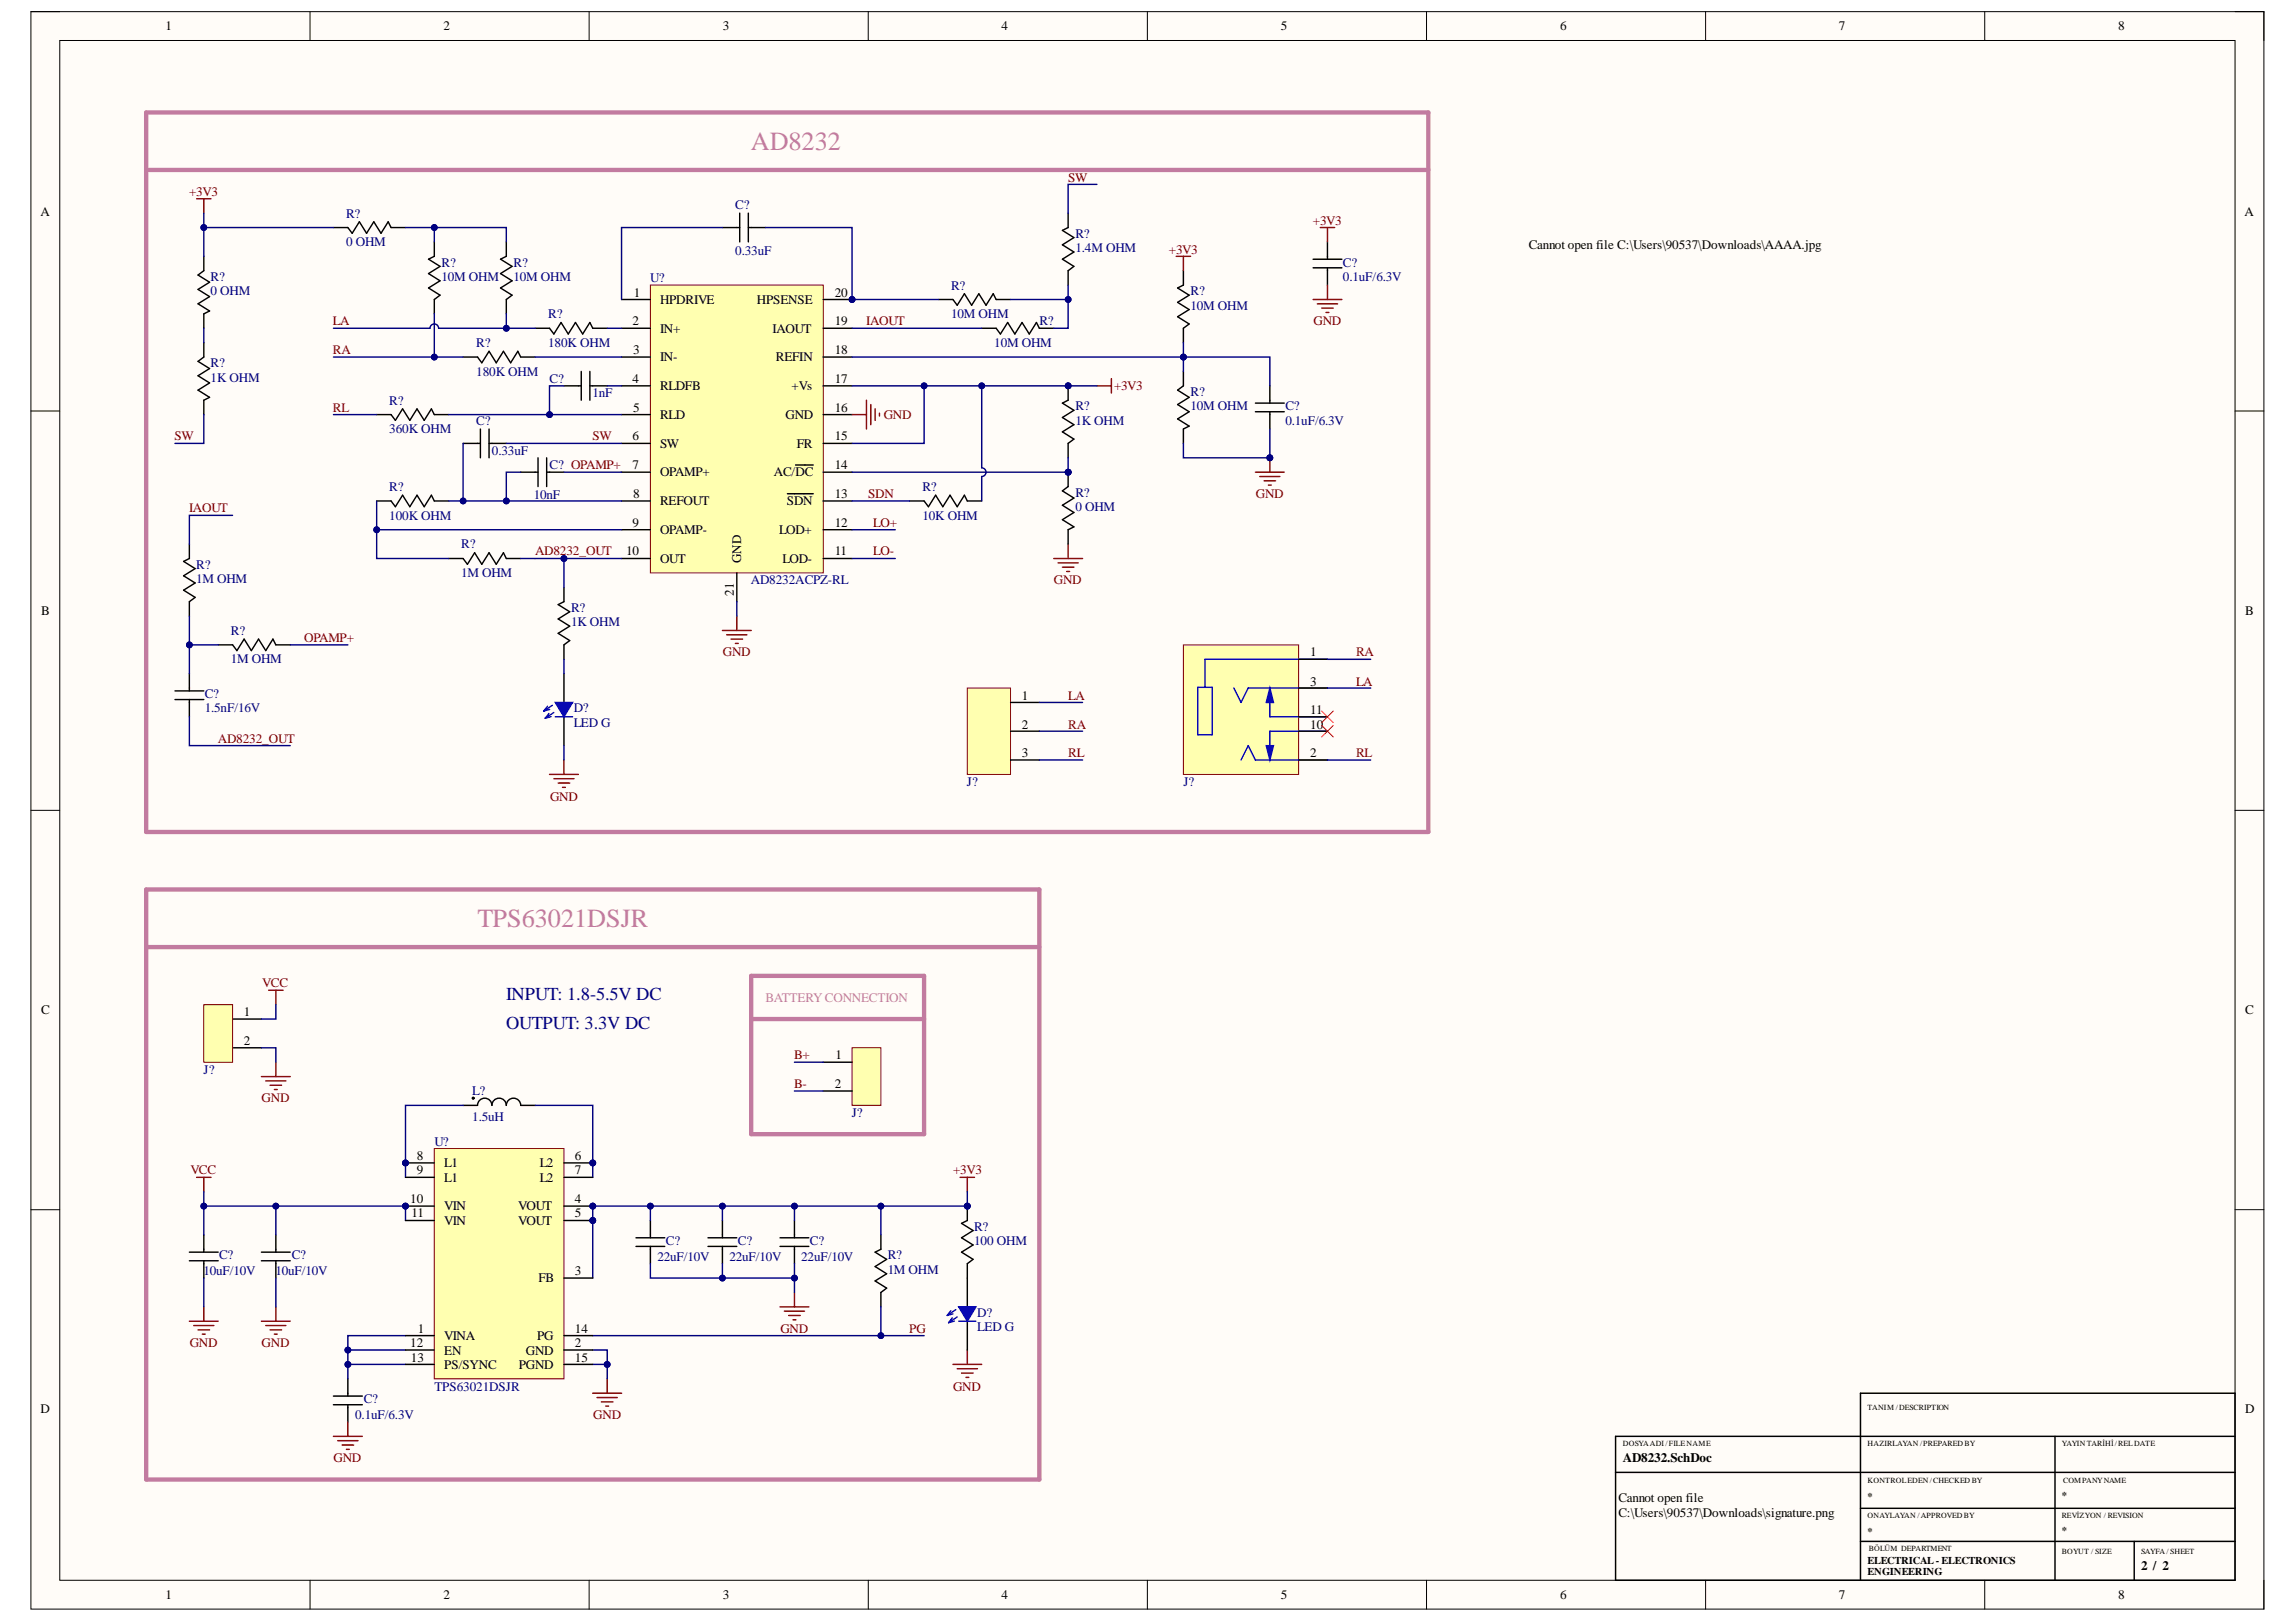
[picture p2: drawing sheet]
<svg xmlns="http://www.w3.org/2000/svg" width="297mm" height="210mm" viewBox="0 0 297 210" stroke-linecap="round" stroke-linejoin="round" font-family="sans-serif">
<defs><g id="words">
<g font-size="3.4" fill="#c27ba0">
<text x="97.2" y="19.4">AD8232</text>
<text x="61.8" y="120">TPS63021DSJR</text>
</g>
<g font-size="2.4" fill="#000080">
<text x="65.5" y="129.5">INPUT: 1.8-5.5V DC</text>
<text x="65.5" y="133.2">OUTPUT: 3.3V DC</text>
</g>
<g font-size="1.7">
<text x="21.4" y="3.9">1</text>
<text x="57.4" y="3.9">2</text>
<text x="93.5" y="3.9">3</text>
<text x="129.6" y="3.9">4</text>
<text x="165.7" y="3.9">5</text>
<text x="201.8" y="3.9">6</text>
<text x="237.9" y="3.9">7</text>
<text x="274" y="3.9">8</text>
<text x="5.2" y="27.9">A</text>
<text x="290.4" y="27.9">A</text>
<text x="197.8" y="32.2">Cannot open file C:\Users\90537\Downloads\AAAA.jpg</text>
<text x="82" y="38.4">1</text>
<text x="85.4" y="39.3">HPDRIVE</text>
<text x="97.9" y="39.3">HPSENSE</text>
<text x="108" y="38.4">20</text>
<text x="81.8" y="42.1">2</text>
<text x="81.9" y="45.8">3</text>
<text x="85.4" y="43.1">IN+</text>
<text x="85.4" y="46.8">IN-</text>
<text x="99.9" y="43.1">IAOUT</text>
<text x="100.4" y="46.8">REFIN</text>
<text x="108" y="45.8">18</text>
<text x="108" y="42.1">19</text>
<text x="81.8" y="49.6">4</text>
<text x="81.9" y="53.3">5</text>
<text x="85.4" y="50.5">RLDFB</text>
<text x="102.4" y="50.5">+Vs</text>
<text x="108" y="53.3">16</text>
<text x="108" y="49.6">17</text>
<text x="81.8" y="57">6</text>
<text x="85.4" y="54.2">RLD</text>
<text x="85.4" y="57.9">SW</text>
<text x="101.6" y="54.2">GND</text>
<text x="103.1" y="57.9">FR</text>
<text x="108" y="57">15</text>
<text x="81.8" y="60.7">7</text>
<text x="81.9" y="64.4">8</text>
<text x="85.4" y="61.7">OPAMP+</text>
<text x="85.4" y="65.4">REFOUT</text>
<text x="100.1" y="61.7">AC/DC</text>
<text x="101.8" y="65.4">SDN</text>
<text x="108" y="64.4">13</text>
<text x="108" y="60.7">14</text>
<text x="81" y="71.9">10</text>
<text x="81.8" y="68.2">9</text>
<text x="85.4" y="69.1">OPAMP-</text>
<text x="100.8" y="69.1">LOD+</text>
<text x="108" y="71.9">11</text>
<text x="108" y="68.2">12</text>
<text x="85.4" y="72.8">OUT</text>
<text x="95" y="77.1" transform="rotate(-90 95 77.1)">21</text>
<text x="95.9" y="72.8" transform="rotate(-90 95.9 72.8)">GND</text>
<text x="101.2" y="72.8">LOD-</text>
<text x="5.3" y="79.6">B</text>
<text x="290.4" y="79.6">B</text>
<text x="169.5" y="84.9">1</text>
<text x="169.5" y="88.7">3</text>
<text x="132.2" y="90.6">1</text>
<text x="132.2" y="94.3">2</text>
<text x="169.5" y="92.4">11</text>
<text x="169.5" y="94.3">10</text>
<text x="132.2" y="98">3</text>
<text x="169.5" y="98">2</text>
<text x="5.3" y="131.3">C</text>
<text x="31.6" y="131.5">1</text>
<text x="290.4" y="131.3">C</text>
<text x="31.6" y="135.2">2</text>
<text x="108.1" y="137.1">1</text>
<text x="108" y="140.8">2</text>
<text x="53.1" y="155.7">10</text>
<text x="53.9" y="150.1">8</text>
<text x="53.9" y="152">9</text>
<text x="57.5" y="151">L1</text>
<text x="57.5" y="152.9">L1</text>
<text x="69.8" y="151">L2</text>
<text x="69.8" y="152.9">L2</text>
<text x="74.4" y="155.7">4</text>
<text x="74.4" y="150.1">6</text>
<text x="74.4" y="152">7</text>
<text x="53.2" y="157.5">11</text>
<text x="57.5" y="156.6">VIN</text>
<text x="57.5" y="158.5">VIN</text>
<text x="67" y="156.6">VOUT</text>
<text x="67" y="158.5">VOUT</text>
<text x="74.4" y="157.5">5</text>
<text x="69.6" y="165.9">FB</text>
<text x="74.4" y="165">3</text>
<text x="54.1" y="172.5">1</text>
<text x="57.5" y="173.4">VINA</text>
<text x="69.5" y="173.4">PG</text>
<text x="74.4" y="172.5">14</text>
<text x="53.1" y="174.4">12</text>
<text x="53.1" y="176.2">13</text>
<text x="57.5" y="175.3">EN</text>
<text x="57.5" y="177.2">PS/SYNC</text>
<text x="67.1" y="177.2">PGND</text>
<text x="68" y="175.3">GND</text>
<text x="74.4" y="174.4">2</text>
<text x="74.4" y="176.2">15</text>
<text x="5.2" y="182.9">D</text>
<text x="290.4" y="182.9">D</text>
<text x="210" y="189.3">AD8232.SchDoc</text>
<text x="209.4" y="194.4">Cannot open file</text>
<text x="209.4" y="196.3">C:\Users\90537\Downloads\signature.png</text>
<text x="277" y="203.2">2 / 2</text>
<text x="21.4" y="206.9">1</text>
<text x="57.4" y="206.9">2</text>
<text x="93.5" y="206.9">3</text>
<text x="129.6" y="206.9">4</text>
<text x="165.7" y="206.9">5</text>
<text x="201.8" y="206.9">6</text>
<text x="237.9" y="206.9">7</text>
<text x="274" y="206.9">8</text>
</g>
<g font-size="1.7" fill="#800000">
<text x="138.2" y="23.5">SW</text>
<text x="24.5" y="25.4">+3V3</text>
<text x="169.8" y="29.1">+3V3</text>
<text x="151.2" y="32.8">+3V3</text>
<text x="43.1" y="42.1">LA</text>
<text x="43.1" y="45.8">RA</text>
<text x="112" y="42.1">IAOUT</text>
<text x="169.9" y="42.1">GND</text>
<text x="43.1" y="53.3">RL</text>
<text x="144.1" y="50.5">+3V3</text>
<text x="22.6" y="57">SW</text>
<text x="76.7" y="57">SW</text>
<text x="114.3" y="54.2">GND</text>
<text x="112.3" y="64.4">SDN</text>
<text x="162.5" y="64.4">GND</text>
<text x="24.5" y="66.3">IAOUT</text>
<text x="69.2" y="71.9">AD8232_OUT</text>
<text x="113" y="68.2">LO+</text>
<text x="113" y="71.9">LO-</text>
<text x="136.3" y="75.6">GND</text>
<text x="39.4" y="83">OPAMP+</text>
<text x="93.5" y="84.9">GND</text>
<text x="175.4" y="84.9">RA</text>
<text x="175.4" y="88.7">LA</text>
<text x="138.2" y="90.6">LA</text>
<text x="138.2" y="94.3">RA</text>
<text x="28.2" y="96.2">AD8232_OUT</text>
<text x="138.2" y="98">RL</text>
<text x="175.4" y="98">RL</text>
<text x="71.2" y="103.6">GND</text>
<text x="33.9" y="127.8">VCC</text>
<text x="102.7" y="137.1">B+</text>
<text x="33.9" y="142.7">GND</text>
<text x="102.7" y="140.8">B-</text>
<text x="24.6" y="152">VCC</text>
<text x="123.3" y="152">+3V3</text>
<text x="101" y="172.5">GND</text>
<text x="117.6" y="172.5">PG</text>
<text x="24.5" y="174.4">GND</text>
<text x="33.9" y="174.4">GND</text>
<text x="123.3" y="180">GND</text>
<text x="76.8" y="183.7">GND</text>
<text x="43.2" y="189.3">GND</text>
</g>
<g font-size="1.7" fill="#000080">
<text x="44.8" y="28.2">R?</text>
<text x="95.1" y="27.1">C?</text>
<text x="44.8" y="31.9">0 OHM</text>
<text x="57.1" y="34.5">R?</text>
<text x="66.4" y="34.5">R?</text>
<text x="95.1" y="33">0.33uF</text>
<text x="139.1" y="30.8">R?</text>
<text x="139.1" y="32.6">1.4M OHM</text>
<text x="173.7" y="34.5">C?</text>
<text x="27.3" y="36.4">R?</text>
<text x="27.3" y="38.2">0 OHM</text>
<text x="57.1" y="36.4">10M OHM</text>
<text x="66.4" y="36.4">10M OHM</text>
<text x="70.9" y="41.2">R?</text>
<text x="84.1" y="36.5">U?</text>
<text x="123" y="37.5">R?</text>
<text x="123" y="41.2">10M OHM</text>
<text x="154" y="38.2">R?</text>
<text x="154" y="40.1">10M OHM</text>
<text x="173.7" y="36.4">0.1uF/6.3V</text>
<text x="27.3" y="47.5">R?</text>
<text x="61.6" y="44.9">R?</text>
<text x="70.9" y="44.9">180K OHM</text>
<text x="128.6" y="44.9">10M OHM</text>
<text x="134.5" y="42.1">R?</text>
<text x="27.3" y="49.4">1K OHM</text>
<text x="50.4" y="52.4">R?</text>
<text x="61.6" y="48.6">180K OHM</text>
<text x="71.1" y="49.6">C?</text>
<text x="76.7" y="51.4">1nF</text>
<text x="139.1" y="53.1">R?</text>
<text x="154" y="51.3">R?</text>
<text x="154" y="53.1">10M OHM</text>
<text x="166.3" y="53.1">C?</text>
<text x="50.4" y="56.1">360K OHM</text>
<text x="61.6" y="55">C?</text>
<text x="63.6" y="58.9">0.33uF</text>
<text x="139.1" y="55">1K OHM</text>
<text x="166.3" y="55">0.1uF/6.3V</text>
<text x="50.4" y="63.5">R?</text>
<text x="69.1" y="64.6">10nF</text>
<text x="71.1" y="60.7">C? OPAMP+</text>
<text x="119.3" y="63.5">R?</text>
<text x="139.1" y="64.3">R?</text>
<text x="50.4" y="67.2">100K OHM</text>
<text x="59.7" y="71">R?</text>
<text x="119.3" y="67.2">10K OHM</text>
<text x="139.1" y="66.1">0 OHM</text>
<text x="25.4" y="73.6">R?</text>
<text x="25.4" y="75.4">1M OHM</text>
<text x="59.7" y="74.7">1M OHM</text>
<text x="97.2" y="75.6">AD8232ACPZ-RL</text>
<text x="29.9" y="82.1">R?</text>
<text x="73.9" y="79.2">R?</text>
<text x="73.9" y="81">1K OHM</text>
<text x="29.9" y="85.8">1M OHM</text>
<text x="26.5" y="90.3">C?</text>
<text x="26.5" y="92.2">1.5nF/16V</text>
<text x="74.2" y="92.2">D?</text>
<text x="74.2" y="94">LED G</text>
<text x="125.1" y="101.7">J?</text>
<text x="153.1" y="101.7">J?</text>
<text x="26.3" y="138.9">J?</text>
<text x="61.1" y="141.7">L?</text>
<text x="56.2" y="148.2">U?</text>
<text x="61.1" y="145.1">1.5uH</text>
<text x="110.2" y="144.5">J?</text>
<text x="86.2" y="161.1">C?</text>
<text x="95.5" y="161.1">C?</text>
<text x="104.8" y="161.1">C?</text>
<text x="126" y="159.2">R?</text>
<text x="126" y="161.1">100 OHM</text>
<text x="26.3" y="165">10uF/10V</text>
<text x="28.4" y="163">C?</text>
<text x="35.6" y="165">10uF/10V</text>
<text x="37.7" y="163">C?</text>
<text x="85.1" y="163.1">22uF/10V</text>
<text x="94.4" y="163.1">22uF/10V</text>
<text x="103.7" y="163.1">22uF/10V</text>
<text x="114.8" y="163">R?</text>
<text x="114.8" y="164.8">1M OHM</text>
<text x="126.4" y="170.4">D?</text>
<text x="126.4" y="172.3">LED G</text>
<text x="56.2" y="180">TPS63021DSJR</text>
<text x="46" y="183.7">0.1uF/6.3V</text>
<text x="47.1" y="181.6">C?</text>
</g>
<text font-size="1.7" fill="#c27ba0" x="99" y="129.6">BATTERY CONNECTION</text>
<g font-size="1.4">
<text x="241.6" y="194.2">*</text>
<text x="266.7" y="194">*</text>
<text x="241.6" y="202.4">ELECTRICAL- ELECTRONICS</text>
<text x="241.6" y="203.8">ENGINEERING</text>
<text x="241.6" y="198.6">*</text>
<text x="266.7" y="198.5">*</text>
</g>
<g font-size="1">
<text x="241.6" y="182.5">TANIM /DESCRIPTION</text>
<text x="210" y="187.1">DOSYAADI/FILENAME</text>
<text x="241.6" y="187.1">HAZIRLAYAN /PREPARED BY</text>
<text x="241.6" y="192">KONTROLEDEN /CHECKED BY</text>
<text x="266.7" y="187.1">YAYIN TARİHİ/RELDATE</text>
<text x="266.9" y="192">COMPANYNAME</text>
<text x="241.6" y="196.4">ONAYLAYAN /APPROVED BY</text>
<text x="266.7" y="196.4">REVİZYON / REVISION</text>
<text x="241.8" y="200.8">BÖLÜM DEPARTMENT</text>
<text x="266.7" y="201.1">BOYUT / SIZE</text>
<text x="277" y="201.1">SAYFA / SHEET</text>
</g>
</g></defs>
<path d="M4 1.5h288.9v206.7h-288.9z" fill-rule="evenodd" fill="#fffcf8"/>
<path d="M4 1.5h288.9v206.7h-288.9z" fill="none" stroke="#000" stroke-width=".13"/>
<path d="M7.7 5.2h281.5v199.3h-281.5z" fill-rule="evenodd" fill="#fffcf8"/>
<g fill="none" stroke="#000" stroke-width=".13">
<path d="M4 1.5h3.7M7.7 5.2h281.5v199.3h-281.5zM40.1 1.5v3.7M76.2 1.5v3.7M112.3 1.5v3.7M148.4 1.5v3.7M184.6 1.5v3.7M220.7 1.5v3.7M256.8 1.5v3.7M289.2 1.5h3.7v3.7M4 53.2h3.7M289.2 53.2h3.7"/>
<path d="M4 104.9h3.7M289.2 104.9h3.7M4 156.6h3.7M289.2 156.5h3.7M40.1 204.5v3.7M76.2 204.5v3.7M112.3 204.5v3.7M148.4 204.5v3.7M184.6 204.5v3.7M220.7 204.5v3.7M256.8 204.5v3.7M292.9 204.5v3.7"/>
</g>
<path d="M209 190.5h80.2M240.7 195.2h48.5M240.7 199.5h48.5M265.9 185.9v18.6M276.1 199.5v5M289.2 185.9h-80.2v18.6h80.2v-24.2h-48.5v24.2" fill="none" stroke="#000" stroke-width=".19"/>
<circle cx="110.2" cy="38.8" r=".37" fill="#000080"/>
<circle cx="110.2" cy="38.8" r=".37" fill="none" stroke="#000080" stroke-width=".13"/>
<path d="M84.1 36.9h22.4v37.2h-22.4z" fill-rule="evenodd" fill="#ffffb0"/>
<path d="M84.1 36.9h22.4v37.2h-22.4z" fill="none" stroke="#800000" stroke-width=".13"/>
<g fill="none" stroke="#000" stroke-width=".18">
<path d="M80.4 38.8h3.7M106.5 38.8h3.7M80.4 42.5h3.7M80.4 46.2h3.7M80.4 49.9h3.7M80.4 53.7h3.7M80.4 57.4h3.7M106.5 42.5h3.7M106.5 46.2h3.7M106.5 49.9h3.7M106.5 53.7h3.7M106.5 57.4h3.7"/>
<path d="M80.4 61.1h3.7M80.4 64.8h3.7M80.4 68.6h3.7M80.4 72.3h3.7M101.9 63.9h3.3M102.9 60.2h2.3M106.5 61.1h3.7M106.5 64.8h3.7M106.5 68.6h3.7M106.5 72.3h3.7"/>
</g>
<circle cx="110.2" cy="38.8" r=".37" fill="#000080"/>
<circle cx="110.2" cy="38.8" r=".37" fill="none" stroke="#000080" stroke-width=".13"/>
<g fill="none" stroke="#000" stroke-width=".18">
<path d="M56.2 31.3v1.9l-.8 .3 1.5 1-1.5 .9 1.5 .9-1.5 1 1.5 .9-.7 .6v1.8M65.5 31.3v1.9l-.7 .3 1.4 1-1.4 .9 1.4 .9-1.4 1 1.4 .9-.7 .6v1.8M93.5 29.4h2.2M95.7 27.6v3.7M96.8 29.4h2.3M96.8 27.6v3.7M153.1 35v1.9l-.7 .4 1.4 .9-1.4 .9 1.4 1-1.4 .9 1.4 .9-.7 .6v1.8M171.7 31.3v2.2M171.7 34.7v2.2M59.9 46.2h1.9l.5 .8 1-1.5 .9 1.5 .9-1.5 1 1.5 .9-1.5 .4 .7h1.8M69.2 42.5h1.9l.6 .7 .9-1.5 .9 1.5 1-1.5 .9 1.5 .9-1.5 .4 .8h1.9M69.6 59.2v3.8"/>
<path d="M70.7 59.2v3.8M73 49.9h2.2M75.2 48.1v3.7M76.3 49.9h2.3M76.3 48.1v3.7M153.1 48.1v1.8l-.7 .6 1.4 .9-1.4 1 1.4 .9-1.4 .9 1.4 .9-.7 .4v1.9M48.7 64.8h1.9l.6 .8 .9-1.5 .9 1.5 1-1.5 .9 1.5 .9-1.5 .4 .7h1.8M58 72.3h1.9l.6 .7 .9-1.5 .9 1.5 1-1.5 .9 1.5 .9-1.5 .4 .8h1.9M67.4 61.1h2.2M70.7 61.1h2.3M95.3 74.1v3.8"/>
</g>
<path d="M169.9 34.7h3.7M169.9 33.5h3.7" fill="none" stroke="#000" stroke-width=".19"/>
<path d="M164.3 59.2v1.9M162.4 61.1h3.7M163 61.7h2.6M163.5 62.2h1.5M164.1 62.8h.4" fill="none" stroke="#800000" stroke-width=".18"/>
<circle cx="164.3" cy="59.2" r=".37" fill="#000080"/>
<circle cx="164.3" cy="59.2" r=".37" fill="none" stroke="#000080" stroke-width=".13"/>
<path d="M121.4 38.8h1.9l.5 .7 1-1.5 .9 1.5 .9-1.5 1 1.5 .9-1.5 .4 .8h1.8M138.2 27.6v1.8l-.8 .4 1.5 .9-1.5 1 1.5 .9-1.5 .9 1.5 1-.7 .5v1.9M48.7 53.7h1.9l.6 .7 .9-1.5 .9 1.5 1-1.5 .9 1.5 .9-1.5 .4 .8h1.8M59.9 57.4h2.2M62.1 55.5v3.7M63.3 57.4h2.2M63.3 55.5v3.7M127 42.5h1.9l.5 .7 1-1.5 .9 1.5 .9-1.5 1 1.5 .9-1.5 .4 .8h1.8M162.4 53.3h3.7M162.4 52.2h3.7M164.3 49.9v2.3M164.3 53.3v2.2" fill="none" stroke="#000" stroke-width=".18"/>
<g fill="none" stroke="#800000" stroke-width=".18">
<path d="M25.4 25.7h1.9M26.4 25.7v1.9M152.2 33.2h1.8M153.1 33.2v1.8M170.8 29.4h1.9M171 39.9h1.5M171.7 29.4v1.9M171.7 36.9v1.9M141.9 49.9h1.9M143.8 49v1.9M171.6 40.4h.3M136.3 72.3h3.8"/>
<path d="M136.9 72.8h2.6M137.4 73.4h1.5M138 74h.4M138.2 70.4v1.9"/>
</g>
<path d="M169.9 38.8h3.7M170.4 39.3h2.6" fill="none" stroke="#800000" stroke-width=".19"/>
<path d="M153.1 83.5h14.9v16.7h-14.9z" fill-rule="evenodd" fill="#ffffb0"/>
<path d="M153.1 83.5h14.9v16.7h-14.9z" fill="none" stroke="#800000" stroke-width=".13"/>
<path d="M155 88.9h1.8v6.2h-1.8zM159.6 89l1 1.9 .9-1.9h10.2M160.6 98.3l.9-1.8 .9 1.8h9.3M164.3 89v3.8h7.4M171.7 85.3h-15.8v3.6M171.7 94.6h-7.4v3.7" fill="none" stroke="#00f" stroke-width=".18"/>
<path d="M163.8 96.5h.9l-.4 1.8z" fill="#00f"/>
<path d="M163.8 96.5h.9l-.4 1.8z" fill="none" stroke="#00f" stroke-width=".18"/>
<path d="M164.3 89l.4 1.9h-.9z" fill="#00f"/>
<path d="M164.3 89l.4 1.9h-.9z" fill="none" stroke="#00f" stroke-width=".18"/>
<path d="M43.1 29.4h1.9l.6 .8 .9-1.5 .9 1.5 1-1.5 .9 1.5 .9-1.5 .4 .7h1.9M168 85.3h3.7M168 89h3.7M168 92.8h3.7M168 94.6h3.7M168 98.3h3.7" fill="none" stroke="#000" stroke-width=".18"/>
<path d="M171 92l1.5 1.5M171 93.9l1.5 1.5M172.5 92l-1.5 1.5M172.5 93.9l-1.5 1.5" fill="none" stroke="#f00" stroke-width=".13"/>
<circle cx="138.2" cy="61.1" r=".37" fill="#000080"/>
<circle cx="138.2" cy="61.1" r=".37" fill="none" stroke="#000080" stroke-width=".13"/>
<path d="M138.2 61.1v1.9" fill="none" stroke="#000" stroke-width=".18"/>
<circle cx="138.2" cy="61.1" r=".37" fill="#000080"/>
<circle cx="138.2" cy="61.1" r=".37" fill="none" stroke="#000080" stroke-width=".13"/>
<path d="M138.2 63l-.8 .5 1.5 1-1.5 .9 1.5 .9-1.5 1 1.5 .9-.7 .4v1.8" fill="none" stroke="#000" stroke-width=".18"/>
<circle cx="138.2" cy="49.9" r=".37" fill="#000080"/>
<circle cx="138.2" cy="49.9" r=".37" fill="none" stroke="#000080" stroke-width=".13"/>
<path d="M138.2 49.9v1.9M138.2 57.4v1.8" fill="none" stroke="#000" stroke-width=".18"/>
<circle cx="138.2" cy="49.9" r=".37" fill="#000080"/>
<circle cx="138.2" cy="49.9" r=".37" fill="none" stroke="#000080" stroke-width=".13"/>
<g fill="none" stroke="#000" stroke-width=".18">
<path d="M26.4 33.2v1.8l-.8 .6 1.5 .9-1.5 1 1.5 .9-1.5 .9 1.5 .9-.7 .4v1.9M26.4 44.3v1.9l-.8 .6 1.5 .9-1.5 .9 1.5 1-1.5 .9 1.5 .9-.7 .4v1.9M138.2 51.8l-.8 .4 1.5 .9-1.5 .9 1.5 1-1.5 .9 1.5 .9-.7 .6M24.5 70.4v1.9l-.7 .4 1.4 .9-1.4 .9 1.4 .9-1.4 1 1.4 .9-.7 .6v1.8M73 76v1.9l-.8 .3 1.5 1-1.5 .9 1.5 .9-1.5 1 1.5 .9-.7 .6v1.8M117.7 64.8h1.9l.5 .8 .9-1.5 1 1.5 .9-1.5 .9 1.5 1-1.5 .3 .7h1.9M22.6 90.5h3.8M22.6 89.4h3.8M24.5 87.2v2.2M24.5 90.5v2.3M28.2 83.5h1.9l.6 .7 .9-1.5 .9 1.5 .9-1.5 1 1.5 .9-1.5 .4 .8h1.8M73 87.2v3.7"/>
<path d="M73 92.8v3.7"/>
</g>
<path d="M110.2 53.7h1.9M112.1 51.8v3.7M112.7 52.4v2.6M113.2 52.9v1.5M113.8 53.5v.3M95.3 79.7v1.9M93.5 81.6h3.7M94 82.2h2.6M94.6 82.7h1.5M95.1 83.3h.4" fill="none" stroke="#800000" stroke-width=".18"/>
<path d="M71.8 92.8h2.3" fill="none" stroke="#00f" stroke-width=".18"/>
<path d="M71.8 90.9h2.3l-1.1 1.9z" fill="#00f"/>
<path d="M70.8 91.4l-.5 .6M71 92.3l-.5 .6M71.1 91.8l-.8 .2M71.3 92.7l-.8 .2M71.5 91.3l-1.2 .7M71.7 92.2l-1.2 .7M71.8 90.9h2.3l-1.1 1.9z" fill="none" stroke="#00f" stroke-width=".18"/>
<path d="M73 98.3v1.9M71.1 100.2h3.7M71.7 100.8h2.6M72.2 101.3h1.5M72.8 101.9h.3" fill="none" stroke="#800000" stroke-width=".18"/>
<path d="M125.1 89h5.6v11.2h-5.6z" fill-rule="evenodd" fill="#ffffb0"/>
<path d="M125.1 89h5.6v11.2h-5.6z" fill="none" stroke="#800000" stroke-width=".13"/>
<path d="M130.7 90.9h3.8M130.7 94.6h3.8M130.7 98.3h3.8" fill="none" stroke="#000" stroke-width=".18"/>
<path d="M18.9 14.6h165.9v93.1h-165.9zM18.9 22h165.9" fill="none" stroke="#c27ba0" stroke-width=".56"/>
<path d="M93.5 29.4h-13.1v9.4M65.5 40.6v1.9h3.7M78.6 42.5h1.8" fill="none" stroke="#000080" stroke-width=".18"/>
<circle cx="65.5" cy="42.5" r=".37" fill="#000080"/>
<circle cx="65.5" cy="42.5" r=".37" fill="none" stroke="#000080" stroke-width=".13"/>
<path d="M56.2 40.6v5.6h3.7" fill="none" stroke="#000080" stroke-width=".18"/>
<circle cx="56.2" cy="46.2" r=".37" fill="#000080"/>
<circle cx="56.2" cy="46.2" r=".37" fill="none" stroke="#000080" stroke-width=".13"/>
<path d="M43.1 42.5h12.5a.56 .56 0 0 1 .6-.6 .56 .56 0 0 1 .5 .6h8.8M69.2 46.2h11.2" fill="none" stroke="#000080" stroke-width=".18"/>
<circle cx="65.5" cy="42.5" r=".37" fill="#000080"/>
<circle cx="65.5" cy="42.5" r=".37" fill="none" stroke="#000080" stroke-width=".13"/>
<path d="M43.1 46.2h13.1" fill="none" stroke="#000080" stroke-width=".18"/>
<circle cx="56.2" cy="46.2" r=".37" fill="#000080"/>
<circle cx="56.2" cy="46.2" r=".37" fill="none" stroke="#000080" stroke-width=".13"/>
<path d="M73 49.9h-1.9v3.8h9.3M78.6 49.9h1.8" fill="none" stroke="#000080" stroke-width=".18"/>
<circle cx="71.1" cy="53.7" r=".37" fill="#000080"/>
<circle cx="71.1" cy="53.7" r=".37" fill="none" stroke="#000080" stroke-width=".13"/>
<path d="M164.3 55.5v3.7M73 61.1h7.4" fill="none" stroke="#000080" stroke-width=".18"/>
<circle cx="164.3" cy="59.2" r=".37" fill="#000080"/>
<circle cx="164.3" cy="59.2" r=".37" fill="none" stroke="#000080" stroke-width=".13"/>
<path d="M119.6 49.9v7.5h-9.4" fill="none" stroke="#000080" stroke-width=".18"/>
<circle cx="119.6" cy="49.9" r=".37" fill="#000080"/>
<circle cx="119.6" cy="49.9" r=".37" fill="none" stroke="#000080" stroke-width=".13"/>
<path d="M153.1 57.4v1.8h11.2" fill="none" stroke="#000080" stroke-width=".18"/>
<circle cx="164.3" cy="59.2" r=".37" fill="#000080"/>
<circle cx="164.3" cy="59.2" r=".37" fill="none" stroke="#000080" stroke-width=".13"/>
<path d="M99.1 29.4h11.1v9.4h11.2" fill="none" stroke="#000080" stroke-width=".18"/>
<circle cx="110.2" cy="38.8" r=".37" fill="#000080"/>
<circle cx="110.2" cy="38.8" r=".37" fill="none" stroke="#000080" stroke-width=".13"/>
<path d="M130.7 38.8h7.5v3.7h-1.9M110.2 42.5h16.8" fill="none" stroke="#000080" stroke-width=".18"/>
<circle cx="138.2" cy="38.8" r=".37" fill="#000080"/>
<circle cx="138.2" cy="38.8" r=".37" fill="none" stroke="#000080" stroke-width=".13"/>
<path d="M153.1 44.3v1.9" fill="none" stroke="#000080" stroke-width=".18"/>
<circle cx="153.1" cy="46.2" r=".37" fill="#000080"/>
<circle cx="153.1" cy="46.2" r=".37" fill="none" stroke="#000080" stroke-width=".13"/>
<path d="M153.1 46.2h11.2v3.7" fill="none" stroke="#000080" stroke-width=".18"/>
<circle cx="153.1" cy="46.2" r=".37" fill="#000080"/>
<circle cx="153.1" cy="46.2" r=".37" fill="none" stroke="#000080" stroke-width=".13"/>
<path d="M138.2 36.9v1.9" fill="none" stroke="#000080" stroke-width=".18"/>
<circle cx="138.2" cy="38.8" r=".37" fill="#000080"/>
<circle cx="138.2" cy="38.8" r=".37" fill="none" stroke="#000080" stroke-width=".13"/>
<path d="M141.9 23.9h-3.7v3.7M48.7 64.8v3.8h31.7" fill="none" stroke="#000080" stroke-width=".18"/>
<circle cx="48.7" cy="68.6" r=".37" fill="#000080"/>
<circle cx="48.7" cy="68.6" r=".37" fill="none" stroke="#000080" stroke-width=".13"/>
<path d="M48.7 68.6v3.7h9.3" fill="none" stroke="#000080" stroke-width=".18"/>
<circle cx="48.7" cy="68.6" r=".37" fill="#000080"/>
<circle cx="48.7" cy="68.6" r=".37" fill="none" stroke="#000080" stroke-width=".13"/>
<path d="M59.9 57.4v7.4M65.5 57.4h14.9" fill="none" stroke="#000080" stroke-width=".18"/>
<circle cx="59.9" cy="64.8" r=".37" fill="#000080"/>
<circle cx="59.9" cy="64.8" r=".37" fill="none" stroke="#000080" stroke-width=".13"/>
<path d="M110.2 46.2h42.9v1.9" fill="none" stroke="#000080" stroke-width=".18"/>
<circle cx="153.1" cy="46.2" r=".37" fill="#000080"/>
<circle cx="153.1" cy="46.2" r=".37" fill="none" stroke="#000080" stroke-width=".13"/>
<path d="M56.2 31.3v-1.9h9.3v1.9" fill="none" stroke="#000080" stroke-width=".18"/>
<circle cx="56.2" cy="29.4" r=".37" fill="#000080"/>
<circle cx="56.2" cy="29.4" r=".37" fill="none" stroke="#000080" stroke-width=".13"/>
<path d="M58 53.7h13.1" fill="none" stroke="#000080" stroke-width=".18"/>
<circle cx="71.1" cy="53.7" r=".37" fill="#000080"/>
<circle cx="71.1" cy="53.7" r=".37" fill="none" stroke="#000080" stroke-width=".13"/>
<path d="M52.5 29.4h3.7M43.1 53.7h5.6M110.2 68.6h5.6M110.2 72.3h5.6" fill="none" stroke="#000080" stroke-width=".18"/>
<path d="M171.7 98.4h5.6M171.7 89h5.6M171.7 85.3h5.6" fill="none" stroke="#000080" stroke-width=".19"/>
<circle cx="56.2" cy="29.4" r=".37" fill="#000080"/>
<circle cx="56.2" cy="29.4" r=".37" fill="none" stroke="#000080" stroke-width=".13"/>
<path d="M138.2 59.2v1.9" fill="none" stroke="#000080" stroke-width=".18"/>
<circle cx="138.2" cy="61.1" r=".37" fill="#000080"/>
<circle cx="138.2" cy="61.1" r=".37" fill="none" stroke="#000080" stroke-width=".13"/>
<path d="M110.2 61.1h28" fill="none" stroke="#000080" stroke-width=".18"/>
<circle cx="138.2" cy="61.1" r=".37" fill="#000080"/>
<circle cx="138.2" cy="61.1" r=".37" fill="none" stroke="#000080" stroke-width=".13"/>
<path d="M127 49.9v10.6a.56 .56 0 0 1 .6 .6 .56 .56 0 0 1-.6 .6v3.1M110.2 64.8h7.5" fill="none" stroke="#000080" stroke-width=".18"/>
<circle cx="127" cy="49.9" r=".37" fill="#000080"/>
<circle cx="127" cy="49.9" r=".37" fill="none" stroke="#000080" stroke-width=".13"/>
<path d="M26.4 29.4v3.8M26.4 42.5v1.8M95.3 77.9v1.8" fill="none" stroke="#000080" stroke-width=".18"/>
<circle cx="26.4" cy="29.4" r=".37" fill="#000080"/>
<circle cx="26.4" cy="29.4" r=".37" fill="none" stroke="#000080" stroke-width=".13"/>
<path d="M26.4 27.6v1.8h16.7" fill="none" stroke="#000080" stroke-width=".18"/>
<circle cx="26.4" cy="29.4" r=".37" fill="#000080"/>
<circle cx="26.4" cy="29.4" r=".37" fill="none" stroke="#000080" stroke-width=".13"/>
<path d="M26.4 53.7v3.7h-3.8M24.5 79.7v3.8h3.7M37.5 83.5h7.5" fill="none" stroke="#000080" stroke-width=".18"/>
<circle cx="24.5" cy="83.5" r=".37" fill="#000080"/>
<circle cx="24.5" cy="83.5" r=".37" fill="none" stroke="#000080" stroke-width=".13"/>
<path d="M30.1 66.7h-5.6v3.7M67.4 61.1h-1.9v3.7" fill="none" stroke="#000080" stroke-width=".18"/>
<circle cx="65.5" cy="64.8" r=".37" fill="#000080"/>
<circle cx="65.5" cy="64.8" r=".37" fill="none" stroke="#000080" stroke-width=".13"/>
<path d="M24.5 83.5v3.7" fill="none" stroke="#000080" stroke-width=".18"/>
<circle cx="24.5" cy="83.5" r=".37" fill="#000080"/>
<circle cx="24.5" cy="83.5" r=".37" fill="none" stroke="#000080" stroke-width=".13"/>
<path d="M58 64.8h22.4M73 85.3v1.9M73 96.5v1.8M134.5 90.9h5.6M134.5 94.6h5.6M134.5 98.3h5.6" fill="none" stroke="#000080" stroke-width=".18"/>
<circle cx="65.5" cy="64.8" r=".37" fill="#000080"/>
<circle cx="65.5" cy="64.8" r=".37" fill="none" stroke="#000080" stroke-width=".13"/>
<circle cx="59.9" cy="64.8" r=".37" fill="#000080"/>
<circle cx="59.9" cy="64.8" r=".37" fill="none" stroke="#000080" stroke-width=".13"/>
<path d="M110.2 49.9h31.7" fill="none" stroke="#000080" stroke-width=".18"/>
<circle cx="119.6" cy="49.9" r=".37" fill="#000080"/>
<circle cx="119.6" cy="49.9" r=".37" fill="none" stroke="#000080" stroke-width=".13"/>
<circle cx="127" cy="49.9" r=".37" fill="#000080"/>
<circle cx="127" cy="49.9" r=".37" fill="none" stroke="#000080" stroke-width=".13"/>
<circle cx="138.2" cy="49.9" r=".37" fill="#000080"/>
<circle cx="138.2" cy="49.9" r=".37" fill="none" stroke="#000080" stroke-width=".13"/>
<path d="M69.2 72.3h11.2" fill="none" stroke="#000080" stroke-width=".18"/>
<circle cx="73" cy="72.3" r=".37" fill="#000080"/>
<circle cx="73" cy="72.3" r=".37" fill="none" stroke="#000080" stroke-width=".13"/>
<path d="M73 72.3v3.7" fill="none" stroke="#000080" stroke-width=".18"/>
<circle cx="73" cy="72.3" r=".37" fill="#000080"/>
<circle cx="73" cy="72.3" r=".37" fill="none" stroke="#000080" stroke-width=".13"/>
<path d="M67.4 72.3h1.8M24.5 92.8v3.7h13" fill="none" stroke="#000080" stroke-width=".18"/>
<g fill="none" stroke="#000" stroke-width=".18">
<path d="M30.1 131.9h3.7M30.1 135.6h3.7M26.4 159.8v2.2M35.7 159.8v2.2M59.9 143h1.9a.93 .93 0 0 1 .9-.9 .93 .93 0 0 1 .9 1 .93 .93 0 0 1 1-1 .93 .93 0 0 1 .9 1 .93 .93 0 0 1 .9-1 .93 .93 0 0 1 1 1l1.8-.1M84.1 157.9v2.3M93.5 157.9v2.3M102.8 157.9v2.3M24.5 163.2h3.7M24.5 162h3.7M26.4 163.2v2.2M33.8 163.2h3.7"/>
<path d="M33.8 162h3.7M35.7 163.2v2.2M82.3 161.3h3.7M82.3 160.2h3.7M84.1 161.3v2.2M91.6 161.3h3.7M91.6 160.2h3.7M93.5 161.3v2.2M100.9 161.3h3.7M100.9 160.2h3.7M102.8 161.3v2.2"/>
<circle cx="61.2" cy="142.1" r=".09"/>
</g>
<path d="M45 178.4v2.3M43.1 181.8h3.8M43.1 180.7h3.8M45 181.8v2.2" fill="none" stroke="#000" stroke-width=".19"/>
<path d="M78.6 178.4v1.9M43.1 185.9h3.8M43.7 186.4h2.6M44.3 187h1.5M44.8 187.6h.4M45 184v1.9M76.7 180.3h3.7M77.2 180.9h2.7M77.8 181.4h1.5M78.4 182h.3" fill="none" stroke="#800000" stroke-width=".19"/>
<g fill="none" stroke="#800000" stroke-width=".18">
<path d="M25.4 152.4h1.9M26.4 152.4v1.8M124.2 152.4h1.9M125.1 152.4v1.8M24.5 171h3.7M25.1 171.5h2.6M25.6 172.1h1.5M26.2 172.7h.4M26.4 169.1v1.9M33.8 171h3.7M34.4 171.5h2.6M34.9 172.1h1.5"/>
<path d="M35.5 172.7h.4M35.7 169.1v1.9M100.9 169.1h3.7M101.5 169.7h2.6M102 170.2h1.5M102.6 170.8h.4M102.8 167.3v1.8"/>
</g>
<path d="M26.4 130h3.7v7.5h-3.7z" fill-rule="evenodd" fill="#ffffb0"/>
<path d="M26.4 130h3.7v7.5h-3.7z" fill="none" stroke="#800000" stroke-width=".13"/>
<path d="M33.8 139.3h3.7M34.4 139.9h2.6M34.8 128.1h1.8M35.7 128.1v1.9M35.7 137.5v1.8M34.9 140.4h1.5M35.5 141h.4" fill="none" stroke="#800000" stroke-width=".18"/>
<path d="M18.9 115.1h115.6v76.4h-115.6zM18.9 122.6h115.6" fill="none" stroke="#c27ba0" stroke-width=".56"/>
<path d="M123.3 176.6h3.7M123.8 177.1h2.7M124.4 177.7h1.5M125 178.2h.3M125.1 174.7v1.9" fill="none" stroke="#800000" stroke-width=".19"/>
<circle cx="125.1" cy="156.1" r=".37" fill="#000080"/>
<circle cx="125.1" cy="156.1" r=".37" fill="none" stroke="#000080" stroke-width=".13"/>
<path d="M125.1 156.1v1.8M125.1 163.5v1.9" fill="none" stroke="#000" stroke-width=".18"/>
<circle cx="125.1" cy="156.1" r=".37" fill="#000080"/>
<circle cx="125.1" cy="156.1" r=".37" fill="none" stroke="#000080" stroke-width=".13"/>
<path d="M125.1 157.9l-.7 .4 1.5 .9-1.5 1 1.5 .9-1.5 .9 1.5 1-.8 .5M125.1 165.4v3.7" fill="none" stroke="#000" stroke-width=".18"/>
<path d="M125.1 171v3.7" fill="none" stroke="#000" stroke-width=".19"/>
<path d="M124 171h2.3" fill="none" stroke="#00f" stroke-width=".18"/>
<path d="M124 169.1h2.3l-1.2 1.9z" fill="#00f"/>
<path d="M123 169.6l-.5 .6M123.2 170.5l-.5 .7M123.3 170l-.8 .2M123.5 171l-.8 .2M123.7 169.5l-1.2 .7M123.8 170.4l-1.1 .8M124 169.1h2.3l-1.2 1.9z" fill="none" stroke="#00f" stroke-width=".18"/>
<path d="M114 159.8v1.9l-.8 .3 1.5 1-1.5 .9 1.5 .9-1.5 1 1.5 .9-.7 .6v1.8" fill="none" stroke="#000" stroke-width=".18"/>
<path d="M69.2 143h7.5v9.4" fill="none" stroke="#000080" stroke-width=".18"/>
<circle cx="76.7" cy="150.5" r=".37" fill="#000080"/>
<circle cx="76.7" cy="150.5" r=".37" fill="none" stroke="#000080" stroke-width=".13"/>
<path d="M59.9 143h-7.4v9.4" fill="none" stroke="#000080" stroke-width=".18"/>
<circle cx="52.5" cy="150.5" r=".37" fill="#000080"/>
<circle cx="52.5" cy="150.5" r=".37" fill="none" stroke="#000080" stroke-width=".13"/>
<path d="M45 176.6v1.8" fill="none" stroke="#000080" stroke-width=".19"/>
<circle cx="45" cy="176.6" r=".37" fill="#000080"/>
<circle cx="45" cy="176.6" r=".37" fill="none" stroke="#000080" stroke-width=".13"/>
<path d="M45 174.7h7.5" fill="none" stroke="#000080" stroke-width=".19"/>
<circle cx="45" cy="174.7" r=".37" fill="#000080"/>
<circle cx="45" cy="174.7" r=".37" fill="none" stroke="#000080" stroke-width=".13"/>
<path d="M26.4 154.2v1.9M26.4 165.4v3.7M35.7 165.4v3.7" fill="none" stroke="#000080" stroke-width=".18"/>
<circle cx="26.4" cy="156.1" r=".37" fill="#000080"/>
<circle cx="26.4" cy="156.1" r=".37" fill="none" stroke="#000080" stroke-width=".13"/>
<path d="M35.7 156.1v3.7" fill="none" stroke="#000080" stroke-width=".18"/>
<circle cx="35.7" cy="156.1" r=".37" fill="#000080"/>
<circle cx="35.7" cy="156.1" r=".37" fill="none" stroke="#000080" stroke-width=".13"/>
<path d="M93.5 163.5v1.9" fill="none" stroke="#000080" stroke-width=".18"/>
<circle cx="93.5" cy="165.4" r=".37" fill="#000080"/>
<circle cx="93.5" cy="165.4" r=".37" fill="none" stroke="#000080" stroke-width=".13"/>
<path d="M102.8 165.4v1.9" fill="none" stroke="#000080" stroke-width=".18"/>
<circle cx="102.8" cy="165.4" r=".37" fill="#000080"/>
<circle cx="102.8" cy="165.4" r=".37" fill="none" stroke="#000080" stroke-width=".13"/>
<path d="M84.1 156.1v1.8" fill="none" stroke="#000080" stroke-width=".18"/>
<circle cx="84.1" cy="156.1" r=".37" fill="#000080"/>
<circle cx="84.1" cy="156.1" r=".37" fill="none" stroke="#000080" stroke-width=".13"/>
<path d="M93.5 156.1v1.8" fill="none" stroke="#000080" stroke-width=".18"/>
<circle cx="93.5" cy="156.1" r=".37" fill="#000080"/>
<circle cx="93.5" cy="156.1" r=".37" fill="none" stroke="#000080" stroke-width=".13"/>
<path d="M102.8 156.1v1.8" fill="none" stroke="#000080" stroke-width=".18"/>
<circle cx="102.8" cy="156.1" r=".37" fill="#000080"/>
<circle cx="102.8" cy="156.1" r=".37" fill="none" stroke="#000080" stroke-width=".13"/>
<path d="M76.7 176.6h1.9" fill="none" stroke="#000080" stroke-width=".19"/>
<circle cx="78.6" cy="176.6" r=".38" fill="#000080"/>
<circle cx="78.6" cy="176.6" r=".38" fill="none" stroke="#000080" stroke-width=".13"/>
<path d="M114 169.1v3.7h-37.3" fill="none" stroke="#000080" stroke-width=".19"/>
<circle cx="114" cy="172.8" r=".37" fill="#000080"/>
<circle cx="114" cy="172.8" r=".37" fill="none" stroke="#000080" stroke-width=".13"/>
<path d="M114 172.8h5.6" fill="none" stroke="#000080" stroke-width=".19"/>
<circle cx="114" cy="172.8" r=".37" fill="#000080"/>
<circle cx="114" cy="172.8" r=".37" fill="none" stroke="#000080" stroke-width=".13"/>
<path d="M33.8 135.6h1.9v1.9M35.7 130v1.9h-1.9M114 156.1v3.7" fill="none" stroke="#000080" stroke-width=".18"/>
<circle cx="114" cy="156.1" r=".37" fill="#000080"/>
<circle cx="114" cy="156.1" r=".37" fill="none" stroke="#000080" stroke-width=".13"/>
<path d="M52.5 157.9v-1.8h-26.1v3.7" fill="none" stroke="#000080" stroke-width=".18"/>
<circle cx="26.4" cy="156.1" r=".37" fill="#000080"/>
<circle cx="26.4" cy="156.1" r=".37" fill="none" stroke="#000080" stroke-width=".13"/>
<circle cx="35.7" cy="156.1" r=".37" fill="#000080"/>
<circle cx="35.7" cy="156.1" r=".37" fill="none" stroke="#000080" stroke-width=".13"/>
<circle cx="52.5" cy="156.1" r=".37" fill="#000080"/>
<circle cx="52.5" cy="156.1" r=".37" fill="none" stroke="#000080" stroke-width=".13"/>
<path d="M52.5 172.8h-7.5v3.8h7.5" fill="none" stroke="#000080" stroke-width=".19"/>
<circle cx="45" cy="176.6" r=".37" fill="#000080"/>
<circle cx="45" cy="176.6" r=".37" fill="none" stroke="#000080" stroke-width=".13"/>
<circle cx="45" cy="174.7" r=".37" fill="#000080"/>
<circle cx="45" cy="174.7" r=".37" fill="none" stroke="#000080" stroke-width=".13"/>
<path d="M76.7 174.7h1.9v3.7" fill="none" stroke="#000080" stroke-width=".19"/>
<circle cx="78.6" cy="176.6" r=".38" fill="#000080"/>
<circle cx="78.6" cy="176.6" r=".38" fill="none" stroke="#000080" stroke-width=".13"/>
<path d="M125.1 154.2v1.9h-48.4v9.3" fill="none" stroke="#000080" stroke-width=".18"/>
<circle cx="76.7" cy="157.9" r=".37" fill="#000080"/>
<circle cx="76.7" cy="157.9" r=".37" fill="none" stroke="#000080" stroke-width=".13"/>
<circle cx="76.7" cy="156.1" r=".37" fill="#000080"/>
<circle cx="76.7" cy="156.1" r=".37" fill="none" stroke="#000080" stroke-width=".13"/>
<circle cx="84.1" cy="156.1" r=".37" fill="#000080"/>
<circle cx="84.1" cy="156.1" r=".37" fill="none" stroke="#000080" stroke-width=".13"/>
<circle cx="93.5" cy="156.1" r=".37" fill="#000080"/>
<circle cx="93.5" cy="156.1" r=".37" fill="none" stroke="#000080" stroke-width=".13"/>
<circle cx="102.8" cy="156.1" r=".37" fill="#000080"/>
<circle cx="102.8" cy="156.1" r=".37" fill="none" stroke="#000080" stroke-width=".13"/>
<circle cx="114" cy="156.1" r=".37" fill="#000080"/>
<circle cx="114" cy="156.1" r=".37" fill="none" stroke="#000080" stroke-width=".13"/>
<circle cx="125.1" cy="156.1" r=".37" fill="#000080"/>
<circle cx="125.1" cy="156.1" r=".37" fill="none" stroke="#000080" stroke-width=".13"/>
<path d="M84.1 163.5v1.9h18.7v-1.9" fill="none" stroke="#000080" stroke-width=".18"/>
<circle cx="93.5" cy="165.4" r=".37" fill="#000080"/>
<circle cx="93.5" cy="165.4" r=".37" fill="none" stroke="#000080" stroke-width=".13"/>
<circle cx="102.8" cy="165.4" r=".37" fill="#000080"/>
<circle cx="102.8" cy="165.4" r=".37" fill="none" stroke="#000080" stroke-width=".13"/>
<path d="M97.2 126.3h22.4v20.5h-22.4zM97.2 131.9h22.4" fill="none" stroke="#c27ba0" stroke-width=".56"/>
<path d="M110.2 135.6h3.8v7.4h-3.8z" fill-rule="evenodd" fill="#ffffb0"/>
<path d="M110.2 135.6h3.8v7.4h-3.8z" fill="none" stroke="#800000" stroke-width=".13"/>
<path d="M106.5 137.5h3.7M106.5 141.2h3.7" fill="none" stroke="#000" stroke-width=".18"/>
<path d="M102.8 137.5h3.7M102.8 141.2h3.7" fill="none" stroke="#000080" stroke-width=".18"/>
<circle cx="76.7" cy="156.1" r=".37" fill="#000080"/>
<circle cx="76.7" cy="156.1" r=".37" fill="none" stroke="#000080" stroke-width=".13"/>
<circle cx="76.7" cy="157.9" r=".37" fill="#000080"/>
<circle cx="76.7" cy="157.9" r=".37" fill="none" stroke="#000080" stroke-width=".13"/>
<circle cx="76.7" cy="150.5" r=".37" fill="#000080"/>
<circle cx="76.7" cy="150.5" r=".37" fill="none" stroke="#000080" stroke-width=".13"/>
<circle cx="52.5" cy="150.5" r=".37" fill="#000080"/>
<circle cx="52.5" cy="150.5" r=".37" fill="none" stroke="#000080" stroke-width=".13"/>
<circle cx="52.5" cy="156.1" r=".37" fill="#000080"/>
<circle cx="52.5" cy="156.1" r=".37" fill="none" stroke="#000080" stroke-width=".13"/>
<path d="M56.2 148.6h16.8v29.8h-16.8z" fill-rule="evenodd" fill="#ffffb0"/>
<path d="M56.2 148.6h16.8v29.8h-16.8z" fill="none" stroke="#800000" stroke-width=".13"/>
<path d="M52.5 172.8h3.7M73 174.7h3.7" fill="none" stroke="#000" stroke-width=".19"/>
<path d="M73 156.1h3.7M73 165.4h3.7" fill="none" stroke="#000" stroke-width=".18"/>
<circle cx="76.7" cy="156.1" r=".37" fill="#000080"/>
<circle cx="76.7" cy="156.1" r=".37" fill="none" stroke="#000080" stroke-width=".13"/>
<path d="M73 157.9h3.7" fill="none" stroke="#000" stroke-width=".18"/>
<circle cx="76.7" cy="157.9" r=".37" fill="#000080"/>
<circle cx="76.7" cy="157.9" r=".37" fill="none" stroke="#000080" stroke-width=".13"/>
<path d="M73 150.5h3.7" fill="none" stroke="#000" stroke-width=".18"/>
<circle cx="76.7" cy="150.5" r=".37" fill="#000080"/>
<circle cx="76.7" cy="150.5" r=".37" fill="none" stroke="#000080" stroke-width=".13"/>
<path d="M52.5 150.5h3.7M73 152.4h3.7" fill="none" stroke="#000" stroke-width=".18"/>
<circle cx="52.5" cy="150.5" r=".37" fill="#000080"/>
<circle cx="52.5" cy="150.5" r=".37" fill="none" stroke="#000080" stroke-width=".13"/>
<path d="M52.5 152.4h3.7M52.5 156.1h3.7" fill="none" stroke="#000" stroke-width=".18"/>
<circle cx="52.5" cy="156.1" r=".37" fill="#000080"/>
<circle cx="52.5" cy="156.1" r=".37" fill="none" stroke="#000080" stroke-width=".13"/>
<path d="M52.5 157.9h3.7" fill="none" stroke="#000" stroke-width=".18"/>
<path d="M52.5 174.7h3.7M52.5 176.6h3.7M73 176.6h3.7M73 172.8h3.7" fill="none" stroke="#000" stroke-width=".19"/>
<use href="#words"/>
</svg>
